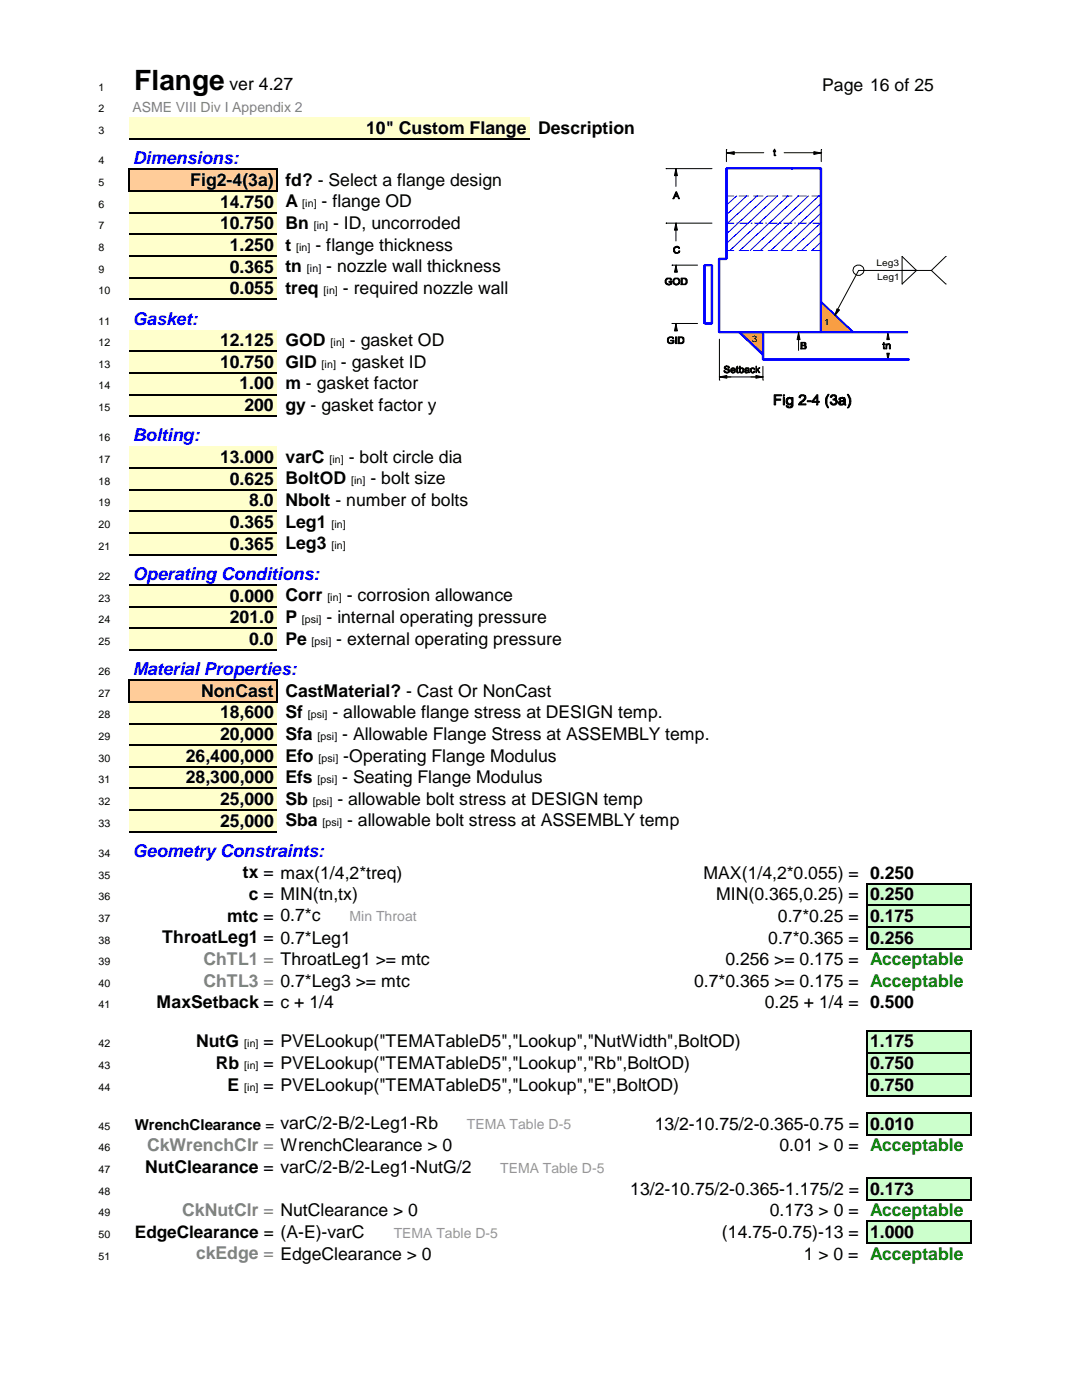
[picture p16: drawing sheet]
<svg xmlns="http://www.w3.org/2000/svg" width="216mm" height="279mm" viewBox="0 0 216 279" stroke-linecap="round" stroke-linejoin="round" font-family="sans-serif">
<defs><g id="words">
<text font-size="5.6" x="26.8" y="17.9">Flange</text>
<g font-size="3.5">
<text x="45.8" y="17.9">ver 4.27</text>
<text x="164.1" y="18.1">Page 16 of 25</text>
<text x="73.1" y="26.8">10&quot; Custom Flange</text>
<text x="107.4" y="26.8">Description</text>
<text x="38" y="37.1">Fig2-4(3a)</text>
<text x="43.9" y="41.4">14.750</text>
<text x="56.9" y="37.1">fd? - Select a flange design</text>
<text x="56.9" y="41.4">A</text>
<text x="64.2" y="41.4">- flange OD</text>
<text x="43.9" y="45.8">10.750</text>
<text x="56.9" y="45.7">Bn</text>
<text x="66.5" y="45.7">- ID, uncorroded</text>
<text x="45.8" y="50.1">1.250</text>
<text x="56.9" y="50">t</text>
<text x="63" y="50">- flange thickness</text>
<text x="45.8" y="54.4">0.365</text>
<text x="45.8" y="58.7">0.055</text>
<text x="56.9" y="54.4">tn</text>
<text x="56.9" y="58.7">treq</text>
<text x="65.1" y="54.4">- nozzle wall thickness</text>
<text x="68.4" y="58.7">- required nozzle wall</text>
<text x="43.9" y="69.1">12.125</text>
<text x="56.9" y="69">GOD</text>
<text x="69.8" y="69">- gasket OD</text>
<text x="43.9" y="73.4">10.750</text>
<text x="47.8" y="77.7">1.00</text>
<text x="56.9" y="73.4">GID</text>
<text x="56.9" y="77.7">m - gasket factor</text>
<text x="68" y="73.4">- gasket ID</text>
<text x="48.8" y="82">200</text>
<text x="56.9" y="82">gy - gasket factor y</text>
<text x="43.9" y="92.4">13.000</text>
<text x="56.9" y="92.4">varC</text>
<text x="69.6" y="92.4">- bolt circle dia</text>
<text x="45.8" y="96.7">0.625</text>
<text x="49.7" y="101">8.0</text>
<text x="56.9" y="96.7">BoltOD</text>
<text x="56.9" y="101">Nbolt - number of bolts</text>
<text x="73.9" y="96.7">- bolt size</text>
<text x="45.8" y="105.4">0.365</text>
<text x="56.9" y="105.3">Leg1</text>
<text x="45.8" y="109.7">0.365</text>
<text x="56.9" y="109.6">Leg3</text>
<text x="45.8" y="120.1">0.000</text>
<text x="45.8" y="124.4">201.0</text>
<text x="56.9" y="120">Corr</text>
<text x="56.9" y="124.3">P</text>
<text x="65.2" y="124.3">- internal operating pressure</text>
<text x="69.2" y="120">- corrosion allowance</text>
<text x="49.7" y="128.7">0.0</text>
<text x="56.9" y="128.7">Pe</text>
<text x="67.1" y="128.7">- external operating pressure</text>
<text x="40.1" y="139.1">NonCast</text>
<text x="43.9" y="143.4">18,600</text>
<text x="56.9" y="139">CastMaterial? - Cast Or NonCast</text>
<text x="56.9" y="143.3">Sf</text>
<text x="66.3" y="143.3">- allowable flange stress at DESIGN temp.</text>
<text x="43.9" y="147.7">20,000</text>
<text x="56.9" y="147.7">Sfa</text>
<text x="68.3" y="147.7">- Allowable Flange Stress at ASSEMBLY temp.</text>
<text x="37.1" y="152">26,400,000</text>
<text x="56.9" y="152">Efo</text>
<text x="68.5" y="152">-Operating Flange Modulus</text>
<text x="37.1" y="156.3">28,300,000</text>
<text x="43.9" y="160.7">25,000</text>
<text x="56.9" y="156.3">Efs</text>
<text x="56.9" y="160.6">Sb</text>
<text x="67.3" y="160.6">- allowable bolt stress at DESIGN temp</text>
<text x="68.3" y="156.3">- Seating Flange Modulus</text>
<text x="43.9" y="165">25,000</text>
<text x="56.9" y="164.9">Sba</text>
<text x="69.3" y="164.9">- allowable bolt stress at ASSEMBLY temp</text>
<text x="48.5" y="175.3">tx = max(1/4,2*treq)</text>
<text x="49.7" y="179.6">c = MIN(tn,tx)</text>
<text x="140.4" y="175.3">MAX(1/4,2*0.055) = 0.250</text>
<text x="142.9" y="179.7">MIN(0.365,0.25) =</text>
<text x="173.6" y="179.7">0.250</text>
<text x="45.3" y="183.9">mtc = 0.7*c ~~</text>
<text x="155.2" y="184">0.7*0.25 =</text>
<text x="173.6" y="184">0.175</text>
<text x="32.4" y="188.3">ThroatLeg1 = 0.7*Leg1</text>
<text x="153.3" y="188.3">0.7*0.365 =</text>
<text x="173.6" y="188.3">0.256</text>
<text x="138.5" y="196.9">0.7*0.365 &gt;= 0.175 = Acceptable</text>
<text x="144.7" y="192.6">0.256 &gt;= 0.175 = Acceptable</text>
<text x="31.2" y="201.2">MaxSetback = c + 1/4</text>
<text x="152.6" y="201.3">0.25 + 1/4 = 0.500</text>
<text x="39.1" y="209">NutG</text>
<text x="52.6" y="209">= PVELookup(&quot;TEMATableD5&quot;,&quot;Lookup&quot;,&quot;NutWidth&quot;,BoltOD)</text>
<text x="173.6" y="209">1.175</text>
<text x="43.1" y="213.3">Rb</text>
<text x="52.6" y="213.3">= PVELookup(&quot;TEMATableD5&quot;,&quot;Lookup&quot;,&quot;Rb&quot;,BoltOD)</text>
<text x="173.6" y="213.4">0.750</text>
<text x="45.4" y="217.6">E</text>
<text x="52.6" y="217.6">= PVELookup(&quot;TEMATableD5&quot;,&quot;Lookup&quot;,&quot;E&quot;,BoltOD)</text>
<text x="173.6" y="217.7">0.750</text>
<text x="56" y="225.4">varC/2-B/2-Leg1-Rb ~~</text>
<text x="130.6" y="225.5">13/2-10.75/2-0.365-0.75 =</text>
<text x="173.6" y="225.5">0.010</text>
<text x="155.5" y="229.8">0.01 &gt; 0 = Acceptable</text>
<text x="29" y="234.1">NutClearance = varC/2-B/2-Leg1-NutG/2 ~~</text>
<text x="125.8" y="238.4">13/2-10.75/2-0.365-1.175/2 =</text>
<text x="173.6" y="238.4">0.173</text>
<text x="153.6" y="242.7">0.173 &gt; 0 = Acceptable</text>
<text x="144.1" y="247.1">(14.75-0.75)-13 =</text>
<text x="160.4" y="251.4">1 &gt; 0 = Acceptable</text>
<text x="173.6" y="247.1">1.000</text>
</g>
<g font-size="3.5" fill="#00f">
<text x="26.5" y="32.8">Dimensions:</text>
<text x="26.5" y="64.8">Gasket:</text>
<text x="26.5" y="88.1">Bolting:</text>
<text x="26.5" y="115.7">Operating Conditions:</text>
<text x="26.5" y="134.7">Material Properties:</text>
<text x="26.5" y="171">Geometry Constraints:</text>
</g>
<g font-size="3.5" fill="#808080">
<text x="40.6" y="192.6">ChTL1 = ThroatLeg1 &gt;= mtc</text>
<text x="40.6" y="196.9">ChTL3 = 0.7*Leg3 &gt;= mtc</text>
<text x="29.3" y="229.7">CkWrenchClr = WrenchClearance &gt; 0</text>
<text x="36.4" y="242.7">CkNutClr = NutClearance &gt; 0</text>
<text x="39.1" y="251.3">ckEdge = EdgeClearance &gt; 0</text>
</g>
<text font-size="3.4" x="26.9" y="247">EdgeClearance = (A-E)-varC ~~</text>
<text font-size="3" x="26.9" y="225.4">WrenchClearance =</text>
<text font-size="2.8" fill="#808080" x="26.4" y="22.4">ASME VIII Div I Appendix 2</text>
<g font-size="2.8" fill="#969696">
<text x="69.8" y="183.9">Min Throat</text>
<text x="93.2" y="225.4">TEMA Table D-5</text>
<text x="99.8" y="234.1">TEMA Table D-5</text>
<text x="78.6" y="247">TEMA Table D-5</text>
</g>
<g font-size="2.1">
<text x="19.7" y="22.4">2</text>
<text x="19.7" y="18.1">1</text>
<text x="19.7" y="26.8">3</text>
<text x="19.7" y="32.8">4</text>
<text x="19.7" y="37.1">5</text>
<text x="19.7" y="41.4">6</text>
<text x="60.3" y="41.4">[in]</text>
<text x="19.7" y="45.8">7</text>
<text x="62.6" y="45.7">[in]</text>
<text x="19.7" y="50.1">8</text>
<text x="59.1" y="50">[in]</text>
<text x="19.7" y="54.4">9</text>
<text x="19.7" y="58.7">10</text>
<text x="61.3" y="54.4">[in]</text>
<text x="64.6" y="58.7">[in]</text>
<text x="19.7" y="64.8">11</text>
<text x="19.7" y="69.1">12</text>
<text x="66" y="69">[in]</text>
<text x="19.7" y="73.4">13</text>
<text x="19.7" y="77.7">14</text>
<text x="64.2" y="73.4">[in]</text>
<text x="19.7" y="82">15</text>
<text x="19.7" y="88.1">16</text>
<text x="19.7" y="92.4">17</text>
<text x="65.7" y="92.4">[in]</text>
<text x="19.7" y="96.7">18</text>
<text x="19.7" y="101">19</text>
<text x="70.1" y="96.7">[in]</text>
<text x="19.7" y="105.4">20</text>
<text x="66.1" y="105.3">[in]</text>
<text x="19.7" y="109.7">21</text>
<text x="66.1" y="109.6">[in]</text>
<text x="19.7" y="115.7">22</text>
<text x="19.7" y="124.4">24</text>
<text x="19.7" y="120.1">23</text>
<text x="60.2" y="124.3">[psi]</text>
<text x="65.3" y="120">[in]</text>
<text x="19.7" y="128.7">25</text>
<text x="62.2" y="128.7">[psi]</text>
<text x="19.7" y="134.7">26</text>
<text x="19.7" y="139.1">27</text>
<text x="19.7" y="143.4">28</text>
<text x="61.4" y="143.3">[psi]</text>
<text x="19.7" y="147.7">29</text>
<text x="63.4" y="147.7">[psi]</text>
<text x="19.7" y="152">30</text>
<text x="63.6" y="152">[psi]</text>
<text x="19.7" y="156.3">31</text>
<text x="19.7" y="160.7">32</text>
<text x="62.4" y="160.6">[psi]</text>
<text x="63.4" y="156.3">[psi]</text>
<text x="19.7" y="165">33</text>
<text x="64.3" y="164.9">[psi]</text>
<text x="19.7" y="171">34</text>
<text x="19.7" y="175.3">35</text>
<text x="19.7" y="179.7">36</text>
<text x="19.7" y="184">37</text>
<text x="19.7" y="188.3">38</text>
<text x="19.7" y="192.6">39</text>
<text x="19.7" y="196.9">40</text>
<text x="19.7" y="201.3">41</text>
<text x="19.7" y="209">42</text>
<text x="48.7" y="209">[in]</text>
<text x="19.7" y="213.4">43</text>
<text x="48.7" y="213.3">[in]</text>
<text x="19.7" y="217.7">44</text>
<text x="48.7" y="217.6">[in]</text>
<text x="19.7" y="225.5">45</text>
<text x="19.7" y="229.8">46</text>
<text x="19.7" y="234.1">47</text>
<text x="19.7" y="238.4">48</text>
<text x="19.7" y="242.7">49</text>
<text x="19.7" y="247.1">50</text>
<text x="19.7" y="251.4">51</text>
</g>
<g font-size="1.8">
<text x="174.9" y="53.2">Leg3</text>
<text x="175" y="55.9">Leg1</text>
<text x="164.5" y="64.9">1</text>
<text x="150" y="68.3">3</text>
</g>
</g></defs>
<path d="M25.8 23.5h79.9v4.3h-79.9z" fill="#ffc"/>
<path d="M25.8 33.8h29.5v4.4h-29.5z" fill="#fc9"/>
<g fill="#ffc">
<path d="M25.8 38.1h29.5v21.7h-29.5z"/>
<path d="M25.8 65.8h29.5v17.3h-29.5z"/>
<path d="M25.8 89.1h29.5v21.6h-29.5z"/>
<path d="M25.8 116.8h29.5v13h-29.5z"/>
</g>
<path d="M25.8 135.8h29.5v4.3h-29.5z" fill="#fc9"/>
<path d="M25.8 140.1h29.5v25.9h-29.5z" fill="#ffc"/>
<g fill="#cfc">
<path d="M172.9 176.4h21v4.3h-21z"/>
<path d="M172.9 180.7h21v4.3h-21z"/>
<path d="M172.9 185h21v4.4h-21z"/>
<path d="M172.9 205.7h21v4.4h-21z"/>
<path d="M172.9 210.1h21v4.3h-21z"/>
<path d="M172.9 214.4h21v4.3h-21z"/>
<path d="M172.9 222.2h21v4.3h-21z"/>
<path d="M172.9 235.1h21v4.4h-21z"/>
<path d="M172.9 243.8h21v4.3h-21z"/>
</g>
<g fill="none" stroke="#000" stroke-width=".34">
<path d="M25.8 27.8h79.9M25.8 33.7v4.6M26 33.8h29.5M26 38.1h29.5M55.3 34v4.3M25.8 42.5h29.5M25.8 46.8h29.5M25.8 51.1h29.5M25.8 55.4h29.5M25.8 59.7h29.5M25.8 70.1h29.5M25.8 74.4h29.5"/>
<path d="M25.8 78.7h29.5M25.8 83.1h29.5M25.8 93.4h29.5M25.8 97.7h29.5M25.8 102.1h29.5M25.8 106.4h29.5M25.8 110.7h29.5M25.8 116.8h29.5M25.8 121.1h29.5M25.8 125.4h29.5M25.8 129.7h29.5M25.8 135.6v4.3"/>
<path d="M26 135.8h29.5M55.3 135.9v4M25.7 140.1h29.8M25.8 144.4h29.5M25.8 148.7h29.5M25.8 153h29.5M25.8 157.4h29.5M25.8 161.7h29.5M25.8 166h29.5M172.9 176.2v13.3M173.1 176.4h20.9M193.8 176.5v13"/>
<path d="M173.1 180.7h20.9M173.1 185h20.9M173.1 189.3h20.9M172.9 205.6v13.3M173.1 205.7h20.9M173.1 210.1h20.9M173.1 214.4h20.9M173.1 218.7h20.9M193.8 205.9v13M172.9 222v4.7M172.9 234.9v4.7M173.1 222.2h20.9"/>
<path d="M173.1 226.5h20.9M173.1 235.1h20.9M173.1 239.4h20.9M193.8 222.3v4.4M193.8 235.3v4.3M172.9 243.6v4.6M173.1 243.8h20.9M173.1 248.1h20.9M193.8 243.9v4.3"/>
</g>
<g fill="#ff8200">
<path d="M163.9 60.5l.1-.1 6.2 5.8-.1 .2h-6.1z" fill-rule="evenodd"/>
<path d="M147.7 66.4h4.5v4.2l-.1 .1z" fill-rule="evenodd"/>
</g>
<g fill="#00f" stroke="#00f" stroke-width=".2">
<path d="M143.5 66.2h31.8v.2h-31.8z"/>
<path d="M144.9 33.4h13.1v.3h-13.1z"/>
<path d="M143.3 51.6h.3v14.7h-.3z"/>
<path d="M152.2 71.6h23.4v.3h-23.4z"/>
<path d="M163.7 33.6h.3v32.7h-.3z"/>
<path d="M152.1 66.3h.3v5.5h-.3z"/>
<path d="M141.9 52.9h.3v11.7h-.3z"/>
<path d="M140.4 52.9h.3v11.7h-.3z"/>
<path d="M140.6 64.4h1.5v.3h-1.5z"/>
<path d="M140.6 52.8h1.5v.2h-1.5z"/>
<path d="M147.4 66.4l.2-.2 4.7 4.4-.2 .2z"/>
<path d="M163.7 60.3l.2-.1 6.4 6-.2 .1z"/>
<path d="M144.8 33.6h.3v18h-.3z"/>
<path d="M143.5 51.5h1.4v.3h-1.4z"/>
<path d="M158 33.4h5.8v.3h-5.8z"/>
<path d="M175.3 66.2h5.8v.2h-5.8z"/>
<path d="M175.6 71.6h5.8v.3h-5.8z"/>
</g>
<g fill="none" stroke="#00f" stroke-width=".2">
<path d="M144.9 39.1h1.5M147 39.1l-2.1 1.8M147.5 39.1h1.9M149.1 39.1l-4.2 3.8M150.4 39.1h1.8M151.1 39.1l-6.2 5.6M153.2 39.1l-8.3 7.6M153.3 39.1h1.8M155.2 39.1l-10.3 9.5M156.2 39.1h1.8M157.3 39.1l-11.7 10.9M159.1 39.1h1.8"/>
<path d="M159.3 39.1l-11.7 10.9M161.4 39.1l-11.7 10.9M162 39.1h1.9M163.4 39.1l-11.7 10.9M144.9 50h1.5M144.9 44.5h1.5M147 44.5h.2M147.5 50h1.9M147.6 44.5h1.8M149.9 44.5h.2M150.4 50h1.8M150.5 44.5h1.7"/>
<path d="M152.7 44.5h.3M153.3 50h1.8M153.4 44.5h1.7M155.7 44.5h.2M156.2 50h1.8M156.4 44.5h1.6M158.5 44.5h.2M159.1 50h1.8M159.3 44.5h1.6M161.4 44.5h.3M162.2 44.5h1.7M164 40.6l-10.2 9.4"/>
<path d="M164 42.5l-8.1 7.5M164 44.4l-6.1 5.6M164 46.4l-4.1 3.6M164 48.3l-2 1.7h1.9"/>
</g>
<g fill="none" stroke="#000" stroke-width=".2">
<path d="M133 33.7h9.1M135 33.7l-.1 3.5M145 29.8l-.1 2.5M145 30.5h7.4M156.5 30.5h7.5M164 29.8l-.1 2.5M133 44.5h9.1M134.2 52.9h5M135 44.5l-.1 3.6M135 52.9l-.1 1.5M172.4 54a1.09 1.09 0 0 0-1.3-1.1 1.09 1.09 0 0 0-.8 1.5 1.24 1.24 0 0 0 2.2-.4M180 51.2l3 2.8-3 2.7"/>
<path d="M180 51.2v5.5M185.9 54h-14.6l-4.7 8.9M188.8 51.2l-3 2.8 3 2.7M134.2 64.6h5M135 64.6l-.1 1.4M143.6 67.7v8.2M145.8 75.2h-2.2h8.6M149.9 75.2h2.4M152.2 73.1l.1 2.8M159.4 66.4l-.1 3.5M177.2 71v.8M177.2 66.4v.7"/>
</g>
<g fill="#000" stroke="#000" stroke-width=".2">
<path d="M134.9 38.3h.1l.6 1.4h-.2l-.1-.5h-.6l-.2 .5h-.2zM135 38.4l-.3 .7h.5z" fill-rule="evenodd"/>
<path d="M134.9 33.7l.3 1.4h-.6z" fill-rule="evenodd"/>
<path d="M145 30.5l1.5-.2v.5z" fill-rule="evenodd"/>
<path d="M154.5 29.8h.1v.3h.2v.2h-.2v.6l.2 .2h-.3v-.8h-.2z" fill-rule="evenodd"/>
<path d="M162.4 30.3l1.5 .2-1.5 .3z" fill-rule="evenodd"/>
<path d="M132.8 55.8l.3-.3h.8l.2 .3-.3 .1-.1-.3h-.5l-.3 .2v.7l.3 .2h.6v-.4h-.3v-.2h.6v.6h-.3a.71 .71 0 0 1-1.1-.3z" fill-rule="evenodd"/>
<path d="M134.3 56.2a.7 .7 0 0 1 1.4 0 .7 .7 0 0 1-1.4 0zM134.7 55.6v.2a.61 .61 0 0 0 0 .8l.6 .1 .2-.3-.1-.6z" fill-rule="evenodd"/>
<path d="M134.9 44.5l.3 1.4h-.6z" fill-rule="evenodd"/>
<path d="M134.9 53l.3 1.3h-.6z" fill-rule="evenodd"/>
<path d="M134.4 49.5l.1-.1a.56 .56 0 0 1 .8-.2l.3 .2v.2h-.1l-.4-.3-.3 .1-.2 .3v.3l.3 .4h.4l.2-.4 .2 .1-.1 .3-.3 .1h-.6l-.2-.2z" fill-rule="evenodd"/>
<path d="M135.9 55.5h.8l.3 .2 .1 .8-.3 .3h-.9zM136.1 55.6v1.1l.7-.1 .1-.3-.1-.5z" fill-rule="evenodd"/>
<path d="M133.3 67.4l.3-.2 .8 .2v.2l-.3-.2h-.6l-.2 .4 .1 .4 .4 .3 .5-.2v-.3h-.5v-.1h.7v.5l-.4 .2a.79 .79 0 0 1-.9-.3v-.7z" fill-rule="evenodd"/>
<path d="M134.9 64.6l.3 1.4h-.6z" fill-rule="evenodd"/>
<path d="M134.8 67.2h.2v1.4h-.2z" fill-rule="evenodd"/>
<path d="M135.3 67.2h.8l.3 .2 .1 .8-.1 .3-1.1 .1zM135.6 67.4v1h.5l.1-.2a.68 .68 0 0 0-.1-.8z" fill-rule="evenodd"/>
<path d="M144.6 73.1l.3-.1 .5 .1 .1 .2-.1 .2-.2-.3-.5 .1v.2l.5 .2a.39 .39 0 0 1 .3 .4 .39 .39 0 0 1-.3 .4l-.5-.1-.3-.3v-.1h.3l.1 .3 .6-.1v-.3l-.7-.2-.2-.2z" fill-rule="evenodd"/>
<path d="M143.6 75.2l1.4-.3v.6z" fill-rule="evenodd"/>
<path d="M145.8 73.6l.3-.2 .6 .1v.5h-.7v.2l.4 .1 .3-.2a.49 .49 0 0 1-.4 .4 .49 .49 0 0 1-.5-.4zM146.1 73.5l-.1 .3h.6l-.2-.3z" fill-rule="evenodd"/>
<path d="M147 73.2l.2-.1v.3h.1l-.1 .1v.8l.2 .1-.1 .1-.3-.1z" fill-rule="evenodd"/>
<path d="M147.6 73.1h.1v.4l.5-.1 .3 .3v.4l-.4 .4-.4-.2-.1 .1zM147.7 73.7a.42 .42 0 0 0 .4 .6l.1-.1v-.7h-.3z" fill-rule="evenodd"/>
<path d="M148.8 73.4l.7 .1 .1 .9-.3-.1a.34 .34 0 0 1-.5 .1 .34 .34 0 0 1-.1-.4l.7-.3-.1-.2-.7 .2zM148.8 74v.1a.29 .29 0 0 0 .3 .2 .29 .29 0 0 0 .3-.2v-.2z" fill-rule="evenodd"/>
<path d="M149.8 73.5l.2-.1 .6 .1v.2h-.1l-.1-.2-.4 .1v.7h.3l.2-.3h.2a.49 .49 0 0 1-.5 .5 .49 .49 0 0 1-.5-.5z" fill-rule="evenodd"/>
<path d="M150.8 74.9l1.4 .3-1.4 .3z" fill-rule="evenodd"/>
<path d="M150.8 73.1h.2v.7l.4-.4h.2l-.4 .3 .4 .7h-.2l-.3-.5-.1 .1v.4h-.2z" fill-rule="evenodd"/>
<path d="M156.3 78.8h.2v.2h-.2zM156.3 79.3h.2v1.5h-.2z" fill-rule="evenodd"/>
<path d="M159.3 66.4l.3 1.4h-.6z" fill-rule="evenodd"/>
<path d="M159.8 68.3l1 .1v.3l-.2 .3a.34 .34 0 0 1 .2 .5l-.1 .1h-.9zM160 68.5v.4l.6-.1-.1-.3zM160 69v.5l.7-.1-.2-.4z" fill-rule="evenodd"/>
<path d="M167 61.6l.5 .2-.9 1.1z" fill-rule="evenodd"/>
<path d="M176.3 68.4l.1-.1v.4h.3h-.3v.7l.3 .2h-.4v-.9h-.2h.2z" fill-rule="evenodd"/>
<path d="M176.8 68.7h.2v.1l.2-.2h.3l.1 .1 .1 .9h-.2v-.8l-.2-.1-.3 .1v.8h-.2z" fill-rule="evenodd"/>
<path d="M177.2 66.4l.3 1.4h-.5z" fill-rule="evenodd"/>
<path d="M177 70.5h.5l-.3 1.3z" fill-rule="evenodd"/>
<path d="M154.5 78.8h1.5v.2h-1.2v.6h1v.3h-1v.9h-.3z" fill-rule="evenodd"/>
<path d="M157 79.5l.3-.2a.56 .56 0 0 1 .7 .2v-.2h.2v1.7l-.3 .4h-.5l-.4-.2-.1-.3 .5 .3a.36 .36 0 0 0 .5-.2v-.4l-.1 .2h-.5l-.3-.2-.2-.4zM157.3 79.6l-.2 .7 .3 .3a.53 .53 0 0 0 .6-.3 .53 .53 0 0 0-.1-.6l-.3-.2z" fill-rule="evenodd"/>
<path d="M159.6 78.9l.8-.1 .4 .2v.6l-.9 .7-.1 .3h1v.2h-1.5l.3-.6 .4-.1 .5-.6v-.5h-.2h-.5l-.1 .4-.3-.1z" fill-rule="evenodd"/>
<path d="M161.1 80h.8v.2h-.8z" fill-rule="evenodd"/>
<path d="M163 78.8h.2v1.3h.3v.2h-.3v.5h-.2v-.5h-1v-.2zM163 79.2l-.7 .9h.7z" fill-rule="evenodd"/>
<path d="M165.1 78.8l.3-.1-.4 .8v1.1l.3 .8-.2-.2-.4-.8 .1-1z" fill-rule="evenodd"/>
<path d="M165.8 78.9l.8-.1 .3 .2v.5l-.3 .2 .5 .4v.3l-.3 .2a.63 .63 0 0 1-.9 .1l-.2-.3v-.2h.2a.47 .47 0 0 0 .4 .4 .47 .47 0 0 0 .5-.2v-.3l-.2-.2-.4-.1v-.2h.3l.2-.2-.1-.4h-.5l-.2 .3-.2-.1z" fill-rule="evenodd"/>
<path d="M167.4 79.5l.6-.3 .6 .3 .2 1.3h-.3l-.2-.2a.56 .56 0 0 1-.6 .3 .56 .56 0 0 1-.4-.6l.4-.3 .7-.1v-.3a.42 .42 0 0 0-.7 0l-.1 .2h-.2zM167.6 80.3l.1 .3h.6l.1-.5z" fill-rule="evenodd"/>
<path d="M169.1 78.7h.2l.2 .3 .3 1v.6l-.5 .8h-.2l.4-.8v-.8z" fill-rule="evenodd"/>
</g>
<use href="#words"/>
</svg>
